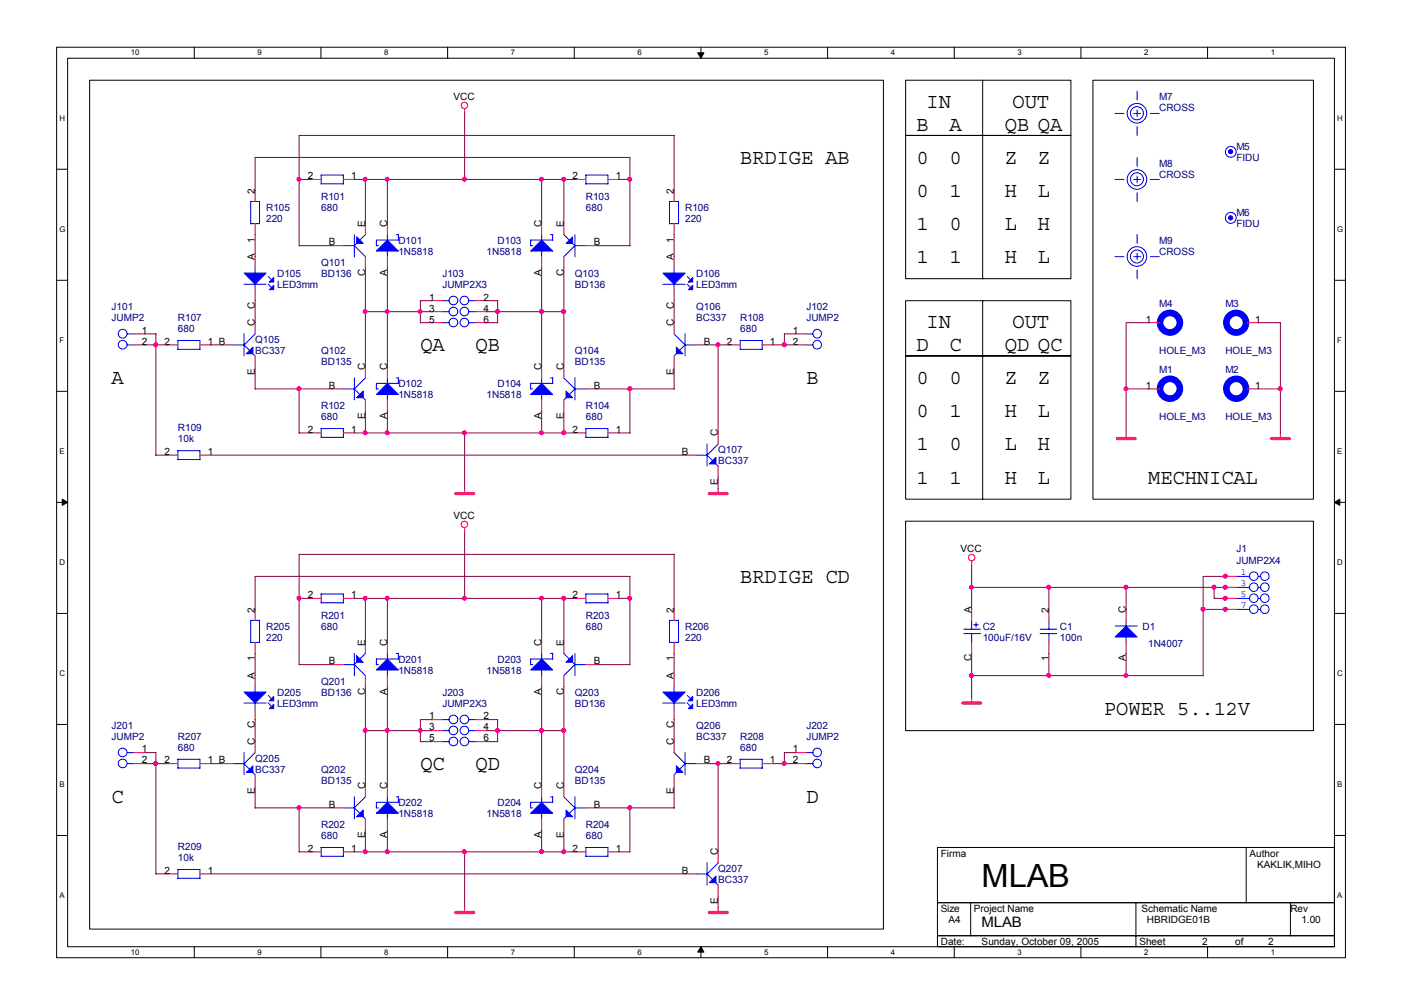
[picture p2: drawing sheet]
<svg xmlns="http://www.w3.org/2000/svg" width="297mm" height="210mm" viewBox="0 0 297 210" stroke-linecap="round" stroke-linejoin="round" font-family="sans-serif">
<defs><g id="words">
<text font-size="6.8" x="207.7" y="187.8">MLAB</text>
<g font-size="4.4">
<text x="196" y="22.8">IN</text>
<text x="214.2" y="22.8">OUT</text>
<text x="193.9" y="27.7">B</text>
<text x="200.9" y="27.7">A</text>
<text x="212.6" y="27.7">QB QA</text>
<text x="156.6" y="34.7">BRDIGE AB</text>
<text x="193.9" y="34.7">0</text>
<text x="200.9" y="34.7">0</text>
<text x="212.6" y="34.7">Z</text>
<text x="219.6" y="34.7">Z</text>
<text x="193.9" y="41.7">0</text>
<text x="200.9" y="41.7">1</text>
<text x="212.6" y="41.7">H</text>
<text x="219.6" y="41.7">L</text>
<text x="193.9" y="48.6">1</text>
<text x="200.9" y="48.6">0</text>
<text x="212.6" y="48.6">L</text>
<text x="219.6" y="48.6">H</text>
<text x="193.9" y="55.7">1</text>
<text x="200.9" y="55.7">1</text>
<text x="212.6" y="55.7">H</text>
<text x="219.6" y="55.7">L</text>
<text x="196" y="69.4">IN</text>
<text x="214.2" y="69.4">OUT</text>
<text x="88.9" y="74.3">QA</text>
<text x="100.6" y="74.3">QB</text>
<text x="193.9" y="74.3">D</text>
<text x="200.9" y="74.3">C</text>
<text x="212.6" y="74.3">QD QC</text>
<text x="23.6" y="81.3">A</text>
<text x="170.6" y="81.3">B</text>
<text x="193.9" y="81.3">0</text>
<text x="200.9" y="81.3">0</text>
<text x="212.6" y="81.3">Z</text>
<text x="219.6" y="81.3">Z</text>
<text x="193.9" y="88.3">0</text>
<text x="200.9" y="88.3">1</text>
<text x="212.6" y="88.3">H</text>
<text x="219.6" y="88.3">L</text>
<text x="193.9" y="95.3">1</text>
<text x="200.9" y="95.3">0</text>
<text x="212.6" y="95.3">L</text>
<text x="219.6" y="95.3">H</text>
<text x="193.9" y="102.3">1</text>
<text x="200.9" y="102.3">1</text>
<text x="212.6" y="102.3">H</text>
<text x="219.6" y="102.3">L</text>
<text x="242.9" y="102.3">MECHNICAL</text>
<text x="156.6" y="123.3">BRDIGE CD</text>
<text x="233.6" y="151.3">POWER 5..12V</text>
<text x="88.9" y="162.9">QC</text>
<text x="100.6" y="162.9">QD</text>
<text x="23.6" y="170">C</text>
<text x="170.6" y="170">D</text>
</g>
<text font-size="3" x="207.7" y="196.1">MLAB</text>
<g font-size="2.1">
<text x="96" y="21.3">VCC</text>
<text x="53.9" y="41" transform="rotate(-90 53.9 41)">2</text>
<text x="65.1" y="37.9">2</text>
<text x="74.3" y="37.9">1</text>
<text x="121.1" y="37.9">2</text>
<text x="130.3" y="37.9">1</text>
<text x="142.6" y="41" transform="rotate(-90 142.6 41)">2</text>
<text x="53.9" y="51.4" transform="rotate(-90 53.9 51.4)">1</text>
<text x="69.6" y="51.9">B</text>
<text x="77.3" y="48" transform="rotate(-90 77.3 48)">E</text>
<text x="81.9" y="48" transform="rotate(-90 81.9 48)">C</text>
<text x="114.6" y="48" transform="rotate(-90 114.6 48)">C</text>
<text x="119.3" y="48" transform="rotate(-90 119.3 48)">E</text>
<text x="125.6" y="51.9">B</text>
<text x="142.6" y="51.4" transform="rotate(-90 142.6 51.4)">1</text>
<text x="53.9" y="55" transform="rotate(-90 53.9 55)">A</text>
<text x="77.3" y="58.3" transform="rotate(-90 77.3 58.3)">C</text>
<text x="81.9" y="58.3" transform="rotate(-90 81.9 58.3)">A</text>
<text x="114.6" y="58.3" transform="rotate(-90 114.6 58.3)">A</text>
<text x="119.3" y="58.3" transform="rotate(-90 119.3 58.3)">C</text>
<text x="142.6" y="55" transform="rotate(-90 142.6 55)">A</text>
<text x="53.9" y="65.3" transform="rotate(-90 53.9 65.3)">C</text>
<text x="90.8" y="63.6">1</text>
<text x="90.8" y="65.9">3</text>
<text x="102.3" y="63.6">2</text>
<text x="102.3" y="65.9">4</text>
<text x="142.6" y="65.3" transform="rotate(-90 142.6 65.3)">C</text>
<text x="30" y="70.6">1</text>
<text x="53.9" y="69" transform="rotate(-90 53.9 69)">C</text>
<text x="90.8" y="68.2">5</text>
<text x="102.3" y="68.2">6</text>
<text x="142.6" y="69" transform="rotate(-90 142.6 69)">C</text>
<text x="167.8" y="70.6">1</text>
<text x="242.4" y="68.2">1</text>
<text x="265.6" y="68.2">1</text>
<text x="30" y="72.9">2</text>
<text x="34.8" y="72.9">2</text>
<text x="43.9" y="72.9">1 B</text>
<text x="148.9" y="72.9">B</text>
<text x="153.8" y="72.9">2</text>
<text x="162.9" y="72.9">1</text>
<text x="167.8" y="72.9">2</text>
<text x="53.9" y="79.3" transform="rotate(-90 53.9 79.3)">E</text>
<text x="69.6" y="82.3">B</text>
<text x="77.3" y="78.3" transform="rotate(-90 77.3 78.3)">C</text>
<text x="81.9" y="78.3" transform="rotate(-90 81.9 78.3)">C</text>
<text x="114.6" y="78.3" transform="rotate(-90 114.6 78.3)">C</text>
<text x="119.3" y="78.3" transform="rotate(-90 119.3 78.3)">C</text>
<text x="125.6" y="82.3">B</text>
<text x="142.6" y="79.3" transform="rotate(-90 142.6 79.3)">E</text>
<text x="242.4" y="82.3">1</text>
<text x="265.6" y="82.3">1</text>
<text x="77.3" y="88.6" transform="rotate(-90 77.3 88.6)">E</text>
<text x="81.9" y="88.6" transform="rotate(-90 81.9 88.6)">A</text>
<text x="114.6" y="88.6" transform="rotate(-90 114.6 88.6)">A</text>
<text x="119.3" y="88.6" transform="rotate(-90 119.3 88.6)">E</text>
<text x="65.1" y="91.6">2</text>
<text x="74.3" y="91.6">1</text>
<text x="121.1" y="91.6">2</text>
<text x="130.3" y="91.6">1</text>
<text x="151.9" y="92.3" transform="rotate(-90 151.9 92.3)">C</text>
<text x="34.8" y="96.3">2</text>
<text x="43.9" y="96.3">1</text>
<text x="144.2" y="96.3">B</text>
<text x="151.9" y="102.7" transform="rotate(-90 151.9 102.7)">E</text>
<text x="96" y="109.9">VCC</text>
<text x="203.2" y="116.9">VCC</text>
<text x="53.9" y="129.6" transform="rotate(-90 53.9 129.6)">2</text>
<text x="65.1" y="126.6">2</text>
<text x="74.3" y="126.6">1</text>
<text x="121.1" y="126.6">2</text>
<text x="130.3" y="126.6">1</text>
<text x="142.6" y="129.6" transform="rotate(-90 142.6 129.6)">2</text>
<text x="205.5" y="129.6" transform="rotate(-90 205.5 129.6)">A</text>
<text x="221.9" y="129.6" transform="rotate(-90 221.9 129.6)">2</text>
<text x="238.2" y="129.6" transform="rotate(-90 238.2 129.6)">C</text>
<text x="77.3" y="136.6" transform="rotate(-90 77.3 136.6)">E</text>
<text x="81.9" y="136.6" transform="rotate(-90 81.9 136.6)">C</text>
<text x="114.6" y="136.6" transform="rotate(-90 114.6 136.6)">C</text>
<text x="119.3" y="136.6" transform="rotate(-90 119.3 136.6)">E</text>
<text x="53.9" y="143.6" transform="rotate(-90 53.9 143.6)">A</text>
<text x="53.9" y="140" transform="rotate(-90 53.9 140)">1</text>
<text x="69.6" y="140.6">B</text>
<text x="125.6" y="140.6">B</text>
<text x="142.6" y="143.6" transform="rotate(-90 142.6 143.6)">A</text>
<text x="142.6" y="140" transform="rotate(-90 142.6 140)">1</text>
<text x="205.5" y="140" transform="rotate(-90 205.5 140)">C</text>
<text x="221.9" y="140" transform="rotate(-90 221.9 140)">1</text>
<text x="238.2" y="140" transform="rotate(-90 238.2 140)">A</text>
<text x="77.3" y="147" transform="rotate(-90 77.3 147)">C</text>
<text x="81.9" y="147" transform="rotate(-90 81.9 147)">A</text>
<text x="114.6" y="147" transform="rotate(-90 114.6 147)">A</text>
<text x="119.3" y="147" transform="rotate(-90 119.3 147)">C</text>
<text x="53.9" y="154" transform="rotate(-90 53.9 154)">C</text>
<text x="90.8" y="152.2">1</text>
<text x="90.8" y="154.6">3</text>
<text x="102.3" y="152.2">2</text>
<text x="102.3" y="154.6">4</text>
<text x="142.6" y="154" transform="rotate(-90 142.6 154)">C</text>
<text x="30" y="159.2">1</text>
<text x="30" y="161.5">2</text>
<text x="34.8" y="161.5">2</text>
<text x="43.9" y="161.5">1 B</text>
<text x="53.9" y="157.6" transform="rotate(-90 53.9 157.6)">C</text>
<text x="90.8" y="156.9">5</text>
<text x="102.3" y="156.9">6</text>
<text x="142.6" y="157.6" transform="rotate(-90 142.6 157.6)">C</text>
<text x="148.9" y="161.5">B</text>
<text x="153.8" y="161.5">2</text>
<text x="162.9" y="161.5">1</text>
<text x="167.8" y="159.2">1</text>
<text x="167.8" y="161.5">2</text>
<text x="53.9" y="168" transform="rotate(-90 53.9 168)">E</text>
<text x="77.3" y="167" transform="rotate(-90 77.3 167)">C</text>
<text x="81.9" y="167" transform="rotate(-90 81.9 167)">C</text>
<text x="114.6" y="167" transform="rotate(-90 114.6 167)">C</text>
<text x="119.3" y="167" transform="rotate(-90 119.3 167)">C</text>
<text x="142.6" y="168" transform="rotate(-90 142.6 168)">E</text>
<text x="69.6" y="170.9">B</text>
<text x="125.6" y="170.9">B</text>
<text x="77.3" y="177.3" transform="rotate(-90 77.3 177.3)">E</text>
<text x="81.9" y="177.3" transform="rotate(-90 81.9 177.3)">A</text>
<text x="114.6" y="177.3" transform="rotate(-90 114.6 177.3)">A</text>
<text x="119.3" y="177.3" transform="rotate(-90 119.3 177.3)">E</text>
<text x="34.8" y="184.9">2</text>
<text x="43.9" y="184.9">1</text>
<text x="65.1" y="180.2">2</text>
<text x="74.3" y="180.2">1</text>
<text x="121.1" y="180.2">2</text>
<text x="130.3" y="180.2">1</text>
<text x="144.2" y="184.9">B</text>
<text x="151.9" y="180.9" transform="rotate(-90 151.9 180.9)">C</text>
<text x="199.1" y="181.3">Firma</text>
<text x="264.4" y="181.3">Author</text>
<text x="266" y="183.6">KAKLIK,MIHO</text>
<text x="151.9" y="191.3" transform="rotate(-90 151.9 191.3)">E</text>
<text x="199.1" y="193">Size</text>
<text x="200.7" y="195.3">A4</text>
<text x="206" y="193">Project Name</text>
<text x="241.5" y="193">Schematic Name</text>
<text x="242.7" y="195.3">HBRIDGE01B</text>
<text x="273" y="193">Rev</text>
<text x="275.3" y="195.3">1.00</text>
<text x="199.1" y="199.9">Date:</text>
<text x="207.7" y="199.9">Sunday, October 09, 2005</text>
<text x="241" y="199.9">Sheet</text>
<text x="254.3" y="199.9">2</text>
<text x="261.3" y="199.9">of</text>
<text x="268.3" y="199.9">2</text>
</g>
<g font-size="2.1" fill="#000080">
<text x="245.2" y="21.3">M7</text>
<text x="245.2" y="23.6">CROSS</text>
<text x="245.2" y="35.3">M8</text>
<text x="261.6" y="31.7">M5</text>
<text x="261.6" y="34.1">FIDU</text>
<text x="245.2" y="37.6">CROSS</text>
<text x="56.3" y="44.6">R105</text>
<text x="56.3" y="46.9">220</text>
<text x="67.9" y="42.2">R101</text>
<text x="67.9" y="44.6">680</text>
<text x="124" y="42.2">R103</text>
<text x="124" y="44.6">680</text>
<text x="144.9" y="44.6">R106</text>
<text x="144.9" y="46.9">220</text>
<text x="261.6" y="45.8">M6</text>
<text x="84.3" y="51.6">D101</text>
<text x="84.3" y="53.9">1N5818</text>
<text x="103" y="53.9">1N5818</text>
<text x="105.3" y="51.6">D103</text>
<text x="245.2" y="51.6">M9</text>
<text x="245.2" y="53.9">CROSS</text>
<text x="261.6" y="48.1">FIDU</text>
<text x="58.6" y="58.6">D105</text>
<text x="67.9" y="56.3">Q101</text>
<text x="67.9" y="58.6">BD136</text>
<text x="93.6" y="58.6">J103</text>
<text x="121.6" y="58.6">Q103</text>
<text x="147.3" y="58.6">D106</text>
<text x="23.6" y="65.6">J101</text>
<text x="58.6" y="60.9">LED3mm</text>
<text x="93.6" y="60.9">JUMP2X3</text>
<text x="121.6" y="60.9">BD136</text>
<text x="147.3" y="65.6">Q106</text>
<text x="147.3" y="60.9">LED3mm</text>
<text x="170.6" y="65.6">J102</text>
<text x="245.2" y="64.9">M4</text>
<text x="259.2" y="64.9">M3</text>
<text x="23.6" y="67.9">JUMP2</text>
<text x="37.6" y="67.9">R107</text>
<text x="37.6" y="70.2">680</text>
<text x="147.3" y="67.9">BC337</text>
<text x="156.6" y="67.9">R108</text>
<text x="156.6" y="70.2">680</text>
<text x="170.6" y="67.9">JUMP2</text>
<text x="54" y="72.6">Q105</text>
<text x="54" y="74.9">BC337</text>
<text x="67.9" y="74.9">Q102</text>
<text x="67.9" y="77.3">BD135</text>
<text x="121.6" y="74.9">Q104</text>
<text x="121.6" y="77.3">BD135</text>
<text x="245.2" y="74.9">HOLE_M3</text>
<text x="259.2" y="74.9">HOLE_M3</text>
<text x="84.3" y="81.9">D102</text>
<text x="105.3" y="81.9">D104</text>
<text x="245.2" y="78.9">M1</text>
<text x="259.2" y="78.9">M2</text>
<text x="67.9" y="86.6">R102</text>
<text x="67.9" y="88.9">680</text>
<text x="84.3" y="84.2">1N5818</text>
<text x="103" y="84.2">1N5818</text>
<text x="124" y="86.6">R104</text>
<text x="124" y="88.9">680</text>
<text x="245.2" y="88.9">HOLE_M3</text>
<text x="259.2" y="88.9">HOLE_M3</text>
<text x="37.6" y="91.2">R109</text>
<text x="37.6" y="93.6">10k</text>
<text x="151.9" y="95.9">Q107</text>
<text x="151.9" y="98.3">BC337</text>
<text x="261.6" y="116.9">J1</text>
<text x="261.6" y="119.3">JUMP2X4</text>
<text x="67.9" y="130.9">R201</text>
<text x="124" y="130.9">R203</text>
<text x="56.3" y="133.2">R205</text>
<text x="56.3" y="135.6">220</text>
<text x="67.9" y="133.2">680</text>
<text x="124" y="133.2">680</text>
<text x="144.9" y="133.2">R206</text>
<text x="144.9" y="135.6">220</text>
<text x="207.9" y="133.2">C2</text>
<text x="207.9" y="135.6">100uF/16V</text>
<text x="224.2" y="133.2">C1</text>
<text x="224.2" y="135.6">100n</text>
<text x="241.7" y="133.2">D1</text>
<text x="242.9" y="136.9">1N4007</text>
<text x="84.3" y="140.2">D201</text>
<text x="84.3" y="142.6">1N5818</text>
<text x="103" y="142.6">1N5818</text>
<text x="105.3" y="140.2">D203</text>
<text x="58.6" y="147.2">D205</text>
<text x="58.6" y="149.6">LED3mm</text>
<text x="67.9" y="144.9">Q201</text>
<text x="67.9" y="147.2">BD136</text>
<text x="93.6" y="147.2">J203</text>
<text x="93.6" y="149.6">JUMP2X3</text>
<text x="121.6" y="147.2">Q203</text>
<text x="121.6" y="149.6">BD136</text>
<text x="147.3" y="147.2">D206</text>
<text x="147.3" y="149.6">LED3mm</text>
<text x="23.6" y="154.2">J201</text>
<text x="147.3" y="154.2">Q206</text>
<text x="170.6" y="154.2">J202</text>
<text x="23.6" y="156.5">JUMP2</text>
<text x="37.6" y="156.5">R207</text>
<text x="37.6" y="158.9">680</text>
<text x="54" y="161.2">Q205</text>
<text x="147.3" y="156.5">BC337</text>
<text x="156.6" y="156.5">R208</text>
<text x="156.6" y="158.9">680</text>
<text x="170.6" y="156.5">JUMP2</text>
<text x="54" y="163.5">BC337</text>
<text x="67.9" y="163.5">Q202</text>
<text x="67.9" y="165.9">BD135</text>
<text x="121.6" y="163.5">Q204</text>
<text x="121.6" y="165.9">BD135</text>
<text x="84.3" y="170.6">D202</text>
<text x="84.3" y="172.9">1N5818</text>
<text x="103" y="172.9">1N5818</text>
<text x="105.3" y="170.6">D204</text>
<text x="37.6" y="179.9">R209</text>
<text x="67.9" y="175.2">R202</text>
<text x="67.9" y="177.5">680</text>
<text x="124" y="175.2">R204</text>
<text x="124" y="177.5">680</text>
<text x="37.6" y="182.2">10k</text>
<text x="151.9" y="184.5">Q207</text>
<text x="151.9" y="186.9">BC337</text>
</g>
<g font-size="2.1" fill="#00f">
<text x="262.5" y="121.6">1</text>
<text x="262.5" y="124">3</text>
<text x="262.5" y="126.3">5</text>
<text x="262.5" y="128.6">7</text>
</g>
<g font-size="1.7">
<text x="27.7" y="11.7">10</text>
<text x="54.5" y="11.7">9</text>
<text x="81.3" y="11.7">8</text>
<text x="108.1" y="11.7">7</text>
<text x="134.9" y="11.7">6</text>
<text x="161.7" y="11.7">5</text>
<text x="188.5" y="11.7">4</text>
<text x="215.3" y="11.7">3</text>
<text x="242.1" y="11.7">2</text>
<text x="268.9" y="11.7">1</text>
<text x="12.6" y="25.5">H</text>
<text x="282.9" y="25.5">H</text>
<text x="12.6" y="49">G</text>
<text x="282.9" y="49">G</text>
<text x="12.6" y="72.5">F</text>
<text x="282.9" y="72.5">F</text>
<text x="12.6" y="96">E</text>
<text x="282.9" y="96">E</text>
<text x="12.6" y="119.5">D</text>
<text x="282.9" y="119.5">D</text>
<text x="12.6" y="143">C</text>
<text x="282.9" y="143">C</text>
<text x="12.6" y="166.5">B</text>
<text x="282.9" y="166.5">B</text>
<text x="12.6" y="190">A</text>
<text x="282.9" y="190">A</text>
<text x="27.7" y="202.1">10</text>
<text x="54.5" y="202.1">9</text>
<text x="81.3" y="202.1">8</text>
<text x="108.1" y="202.1">7</text>
<text x="134.9" y="202.1">6</text>
<text x="161.7" y="202.1">5</text>
<text x="188.5" y="202.1">4</text>
<text x="215.3" y="202.1">3</text>
<text x="242.1" y="202.1">2</text>
<text x="268.9" y="202.1">1</text>
</g>
</g></defs>
<path d="M12 10h272.6v192.6h-272.6zM14.3 12.3h268v188h-268z" fill="none" stroke="#000" stroke-width=".21"/>
<g fill="#fff">
<path d="M27.7 10.2h1.8v1.9h-1.8z"/>
<path d="M27.7 200.6h1.8v1.8h-1.8z"/>
</g>
<path d="M41.1 10v2.3M41.1 200.3v2.3" fill="none" stroke="#000" stroke-width=".21"/>
<g fill="#fff">
<path d="M54.5 10.2h.9v1.9h-.9z"/>
<path d="M54.5 200.6h.9v1.8h-.9z"/>
</g>
<path d="M67.9 10v2.3M67.9 200.3v2.3" fill="none" stroke="#000" stroke-width=".21"/>
<g fill="#fff">
<path d="M81.3 10.2h.9v1.9h-.9z"/>
<path d="M81.3 200.6h.9v1.8h-.9z"/>
</g>
<path d="M94.7 10v2.3M94.7 200.3v2.3" fill="none" stroke="#000" stroke-width=".21"/>
<g fill="#fff">
<path d="M108.1 10.2h.9v1.9h-.9z"/>
<path d="M108.1 200.6h.9v1.8h-.9z"/>
</g>
<path d="M121.5 10v2.3M121.5 200.3v2.3" fill="none" stroke="#000" stroke-width=".21"/>
<g fill="#fff">
<path d="M134.9 10.2h.9v1.9h-.9z"/>
<path d="M134.9 200.6h.9v1.8h-.9z"/>
</g>
<path d="M148.3 10v2.3M148.3 200.3v2.3" fill="none" stroke="#000" stroke-width=".21"/>
<g fill="#000" stroke="#000" stroke-width=".21">
<path d="M147.6 11.2h1.3l-.6 1.1z" fill-rule="evenodd"/>
<path d="M148.3 200.3l.6 1.2h-1.3z" fill-rule="evenodd"/>
</g>
<g fill="#fff">
<path d="M161.7 10.2h.9v1.9h-.9z"/>
<path d="M161.7 200.6h.9v1.8h-.9z"/>
</g>
<path d="M175.1 10v2.3M175.1 200.3v2.3" fill="none" stroke="#000" stroke-width=".21"/>
<g fill="#fff">
<path d="M188.5 10.2h.9v1.9h-.9z"/>
<path d="M188.5 200.6h.9v1.8h-.9z"/>
</g>
<path d="M201.9 10v2.3M201.9 200.3v2.3" fill="none" stroke="#000" stroke-width=".21"/>
<g fill="#fff">
<path d="M215.3 10.2h.9v1.9h-.9z"/>
<path d="M215.3 200.6h.9v1.8h-.9z"/>
</g>
<path d="M228.7 10v2.3M228.7 200.3v2.3" fill="none" stroke="#000" stroke-width=".21"/>
<g fill="#fff">
<path d="M242.1 10.2h.9v1.9h-.9z"/>
<path d="M242.1 200.6h.9v1.8h-.9z"/>
</g>
<path d="M255.5 10v2.3M255.5 200.3v2.3" fill="none" stroke="#000" stroke-width=".21"/>
<g fill="#fff">
<path d="M268.9 10.2h.9v1.9h-.9z"/>
<path d="M268.9 200.6h.9v1.8h-.9z"/>
<path d="M12.6 24h1.2v1.9h-1.2z"/>
<path d="M282.9 24h1.2v1.9h-1.2z"/>
<path d="M12.6 47.5h1.2v1.9h-1.2z"/>
<path d="M282.9 47.5h1.3v1.9h-1.3z"/>
</g>
<path d="M12 35.8h2.3M282.3 35.8h2.3" fill="none" stroke="#000" stroke-width=".21"/>
<g fill="#fff">
<path d="M12.6 71h1v1.9h-1z"/>
<path d="M282.9 71h1v1.9h-1z"/>
</g>
<path d="M12 59.3h2.3M282.3 59.3h2.3" fill="none" stroke="#000" stroke-width=".21"/>
<g fill="#fff">
<path d="M12.6 94.5h1.1v1.9h-1.1z"/>
<path d="M282.9 94.5h1.1v1.9h-1.1z"/>
</g>
<path d="M12 82.8h2.3M282.3 82.8h2.3" fill="none" stroke="#000" stroke-width=".21"/>
<g fill="#fff">
<path d="M12.6 118h1.2v1.9h-1.2z"/>
<path d="M282.9 118h1.2v1.9h-1.2z"/>
</g>
<path d="M12 106.3h2.3M282.3 106.3h2.3" fill="none" stroke="#000" stroke-width=".21"/>
<g fill="#000" stroke="#000" stroke-width=".21">
<path d="M13.2 105.6l1.1 .7-1.1 .6z" fill-rule="evenodd"/>
<path d="M282.3 106.3l1.2-.7v1.3z" fill-rule="evenodd"/>
</g>
<g fill="#fff">
<path d="M12.6 141.5h1.2v1.9h-1.2z"/>
<path d="M282.9 141.5h1.2v1.9h-1.2z"/>
</g>
<path d="M12 129.8h2.3M282.3 129.8h2.3" fill="none" stroke="#000" stroke-width=".21"/>
<g fill="#fff">
<path d="M12.6 165h1.1v1.9h-1.1z"/>
<path d="M282.9 165h1.1v1.9h-1.1z"/>
</g>
<path d="M12 153.3h2.3M282.3 153.3h2.3" fill="none" stroke="#000" stroke-width=".21"/>
<g fill="#fff">
<path d="M12.6 188.5h1.1v1.9h-1.1z"/>
<path d="M282.9 188.5h1.1v1.9h-1.1z"/>
</g>
<g fill="none" stroke="#000" stroke-width=".21">
<path d="M19 17h167.9v179.6h-167.9zM191.6 17h35v11.7h-35zM207.9 17v42M231.2 17h46.7v88.6h-46.7zM191.6 28.7h35v30.3h-35zM191.6 75.3h35v30.3h-35zM191.6 63.6h35v11.7h-35zM207.9 63.6v42.1M191.6 110.3h86.3v44.3h-86.3zM12 176.8h2.3M198.3 179.3h84v11.7h-84zM263.7 179.3v11.8"/>
<path d="M282.3 176.8h2.3M198.3 191h84v7h-84zM198.3 198h84v2.3h-84zM205.4 191v7M240.3 191v9.4M273 191v7"/>
</g>
<g fill="none" stroke="#f00" stroke-width=".21">
<path d="M65.6 38h2.3M72.6 38h2.4M98.3 23v1M121.6 38h2.4M128.6 38h2.3M54 40.3v2.3M54 47.3v2.4M54 54.3v2.3M70.3 52h2.3M77.3 47.3v2.4M77.3 54.3v2.3M82 47.3v2.4"/>
<path d="M82 54.3v2.3M114.6 47.3v2.4M114.6 54.3v2.3M119.3 47.3v2.4M119.3 54.3v2.3M124 52h2.3M142.6 40.3v2.3M142.6 47.3v2.4M142.6 54.3v2.3M28.3 73h2.3M28.3 70.7h2.3M35.3 73h2.3"/>
<path d="M42.3 73h2.3M46.9 73h2.4M54 61.3v2.3M54 68.3v2.4M54 75.3v2.3M77.3 77.6v2.4M82 77.6v2.4M91.3 63.6h2.3M91.3 66h2.3M91.3 68.3h2.3M100.6 63.6h2.4M100.6 66h2.4"/>
<path d="M100.6 68.3h2.4M114.6 77.6v2.4M119.3 77.6v2.4M142.6 61.3v2.3M142.6 68.3v2.4M142.6 75.3v2.3M147.3 73h2.3M154.3 73h2.3M161.2 73h2.4M168.3 73h2.3M168.3 70.7h2.3M242.9 68.3h2.3"/>
<path d="M263.9 68.3h2.3M35.3 96.3h2.3M42.3 96.3h2.3M65.6 91.6h2.3M70.3 82.3h2.3M72.6 91.6h2.4M77.3 84.6v2.4M82 84.6v2.4M114.6 84.6v2.4M119.3 84.6v2.4M121.6 91.6h2.4M124 82.3h2.3"/>
<path d="M128.6 91.6h2.3M144.9 96.3h2.4M151.9 91.6v2.4M151.9 98.6v2.4M238.3 91.6v1.2M242.9 82.3h2.3M263.9 82.3h2.3M270.9 91.6v1.2M98.3 103.3v1.2M98.3 111.6v1M151.9 103.3v1.2M205.6 118.7v.9"/>
<path d="M54 128.9v2.4M54 135.9v2.4M65.6 126.6h2.3M72.6 126.6h2.4M77.3 135.9v2.4M82 135.9v2.4M114.6 135.9v2.4M119.3 135.9v2.4M121.6 126.6h2.4M128.6 126.6h2.3M142.6 128.9v2.4M142.6 135.9v2.4"/>
<path d="M205.6 128.9v2.4M205.6 135.9v2.4M221.9 128.9v2.4M221.9 135.9v2.4M238.3 128.9v2.4M238.3 135.9v2.4M259.2 126.6h2.4M259.2 122h2.4M259.2 124.3h2.4M259.2 128.9h2.4M28.3 159.3h2.3M54 143v2.3"/>
<path d="M54 149.9v2.4M54 156.9v2.4M70.3 140.6h2.3M77.3 143v2.3M82 143v2.3M91.3 152.3h2.3M91.3 154.6h2.3M91.3 156.9h2.3M100.6 152.3h2.4M100.6 154.6h2.4M100.6 156.9h2.4M114.6 143v2.3"/>
<path d="M119.3 143v2.3M124 140.6h2.3M142.6 143v2.3M142.6 149.9v2.4M142.6 156.9v2.4M168.3 159.3h2.3M205.6 147.6v1.2M28.3 161.6h2.3M35.3 161.6h2.3M42.3 161.6h2.3M46.9 161.6h2.4M54 164v2.3"/>
<path d="M70.3 170.9h2.3M77.3 166.3v2.3M77.3 173.3v2.3M82 166.3v2.3M82 173.3v2.3M114.6 166.3v2.3M114.6 173.3v2.3M119.3 166.3v2.3M119.3 173.3v2.3M124 170.9h2.3M142.6 164v2.3M147.3 161.6h2.3"/>
<path d="M154.3 161.6h2.3M161.2 161.6h2.4M168.3 161.6h2.3M35.3 184.9h2.3M42.3 184.9h2.3M65.6 180.3h2.3M72.6 180.3h2.4M98.3 191.9v1.2M121.6 180.3h2.4M128.6 180.3h2.3M144.9 184.9h2.4M151.9 180.3v2.3"/>
<path d="M151.9 187.3v2.3M151.9 191.9v1.2"/>
<circle cx="98.3" cy="22.3" r=".68"/>
<circle cx="98.3" cy="111" r=".68"/>
<circle cx="205.6" cy="118" r=".68"/>
</g>
<path d="M236.4 92.8h3.8M269 92.8h3.8M96.4 104.4h3.8M150.1 104.4h3.7M203.7 148.8h3.8M96.4 193.1h3.8M150.1 193.1h3.7" fill="none" stroke="#f00" stroke-width=".68"/>
<g fill="none" stroke="#00f" stroke-width=".21">
<path d="M240.6 19.3v1.9M67.9 37h4.7v1.9M67.9 37v1.9h4.8M123.9 37h4.7v1.9h-4.6v-1.9M235.9 24h1.9M235.9 38h1.9M239.9 24h1.4M239.9 38h1.4M240.6 23.2v1.5M240.6 26.8v1.9M240.6 33.3v1.9M240.6 37.3v1.4"/>
<path d="M243.4 24h1.9M243.4 38h1.9M53 42.6h1.9M53 42.6v4.8M54 56.6v1.2M54.9 42.6v4.7h-1.9M56.8 58.5l.7 .8M72.6 52h2.4M74.9 51.9l2.4 2.4M75 49.7v4.7M75.4 51.5l-.5 .5M77.3 49.6l-1.2 1.2"/>
<path d="M79.6 52h.5M82 49.6v1.2M82 53.1v1.2M83.8 49.7h.5M84.3 49.6v1.2h-4.7v1.2M112.2 52h.5M114.6 49.6v1.2M114.6 53.1v1.2M116.5 49.7h.5M116.9 49.6v1.2h-4.6v1.2M119.3 49.6l1.1 1.2M121.2 51.5l.5 .5"/>
<path d="M121.6 52h2.4M121.6 49.7v4.7M121.7 51.9l-2.4 2.4M141.6 42.6h2M141.6 42.6v4.8M142.6 56.6v1.2M143.6 42.6v4.7h-2M145.4 58.5l.7 .8M235.9 54.3h1.9M239.9 54.3h1.4M240.6 40.8v1.9M240.6 49.6v1.9"/>
<path d="M240.6 53.6v1.4M240.6 57.1v1.9M243.4 54.3h1.9M26.9 73h1.5M26.9 70.7h1.5M37.6 72.1h4.7v1.9M37.6 72.1v1.9M37.6 73.9h4.7M49.3 73h2.4M51.6 60.2h4.7M51.6 73l1.2 1.2M51.6 70.6v4.7"/>
<path d="M53.5 74.8l.5 .5M54 60.2v1.1M54 70.7l-2.4 2.3M56.7 60.1l.7 .7M75 79.9v4.7M77.3 80l-2.4 2.3M82 79.9v1.2M83.8 80h.5M84.3 79.9v1.2h-4.7v1.2M93.6 63.6h1.4M93.6 66h1.4M93.6 68.3h1.4"/>
<path d="M99.2 63.6h1.4M99.2 66h1.4M99.2 68.3h1.4M114.6 79.9v1.2M116.5 80h.5M116.9 79.9v1.2h-4.6v1.2M119.3 80l2.4 2.3M121.6 79.9v4.7M140.2 60.2h4.7M142.6 70.7l2.4 2.3M142.6 60.2v1.1M143.1 74.8l-.5 .5"/>
<path d="M144.9 73h2.4M144.9 70.6v4.7M144.9 73l-1.2 1.2M145.4 60.1l.7 .7M156.5 72.1h4.7v1.9M156.6 73.9h4.7M156.6 72.1v1.9M170.6 73h1.4M170.6 70.7h1.4M245.2 68.3h.3M263.6 68.3h.3M37.6 95.4h4.7v1.9"/>
<path d="M37.6 97.2h4.7M37.6 95.4v1.9M67.9 90.7h4.7v1.9M67.9 90.7v1.9l4.8-.1M72.6 82.3h2.4M75 82.3l1.2 1.2M76.8 84.1l.5 .5M79.6 82.3h.5M82 83.4v1.2M112.2 82.3h.5M114.6 83.4v1.2M119.8 84.1l-.5 .5"/>
<path d="M123.9 90.7h4.7v1.9l-4.6-.1v-1.8M124 82.3h-2.4l-1.2 1.2M147.3 96.3h2.3l1.2 1.2M149.6 93.9v4.7M151.4 98.1l.5 .5M151.9 94l-2.3 2.4M245.2 82.3h.3M263.6 82.3h.3M53 131.3h1.9M53 131.3v4.7M54.9 131.2v4.7h-1.9M67.9 125.7h4.7v1.9"/>
<path d="M67.9 125.7v1.9h4.8M75 138.3v4.7M77.3 138.2l-1.2 1.2M82 138.2v1.2M83.8 138.3h.5M84.3 138.2v1.2h-4.7v1.3M114.6 138.2v1.2M116.5 138.3h.5M116.9 138.2v1.2h-4.6v1.3M119.3 138.2l1.1 1.2M121.6 138.3v4.7M123.9 125.7h4.7l.1 1.9h-4.7v-1.9"/>
<path d="M141.6 131.3h2M141.6 131.3v4.7M143.6 131.2v4.7h-2M203.9 134.1h3.5M203.9 133.1h3.5M205.6 131.3v1.9M205.6 134.1v1.9M206 132.2h1M206.5 131.7v1M220 134.1h3.6M220 133.1h3.6M221.9 131.2v1.9"/>
<path d="M221.9 134v1.9M235.9 132.5h4.7M238.3 131.2v1.3M238.3 134.7v1.2M261.6 122h2.8M261.6 124.3h2.8M261.6 126.6h2.8M261.6 128.9h2.8M266.2 122h.5M266.2 124.3h.5M266.2 126.6h.5M266.2 128.9h.5"/>
<path d="M26.9 159.3h1.5M51.6 148.8h4.7M51.6 159.2v4.8M54 145.3v1.2M54 148.8v1.2M54 159.3l-2.4 2.3M56.7 148.7l.7 .8M56.8 147.2l.7 .7M72.6 140.6h2.4M74.9 140.6l2.4 2.4M75.4 140.1l-.5 .6M79.6 140.6h.5"/>
<path d="M82 141.7v1.3M93.6 152.3h1.4M93.6 154.6h1.4M93.6 156.9h1.4M99.2 152.3h1.4M99.2 154.6h1.4M99.2 156.9h1.4M112.2 140.6h.5M114.6 141.7v1.3M121.2 140.1l.5 .6M121.6 140.6h2.4M121.7 140.6l-2.4 2.4"/>
<path d="M140.2 148.8h4.7M142.6 145.3v1.2M142.6 148.8v1.2M142.6 159.3l2.4 2.3M144.9 159.2v4.8M145.4 148.7l.7 .8M145.4 147.2l.7 .7M170.6 159.3h1.4M26.9 161.6h1.5M37.6 160.7h4.7v1.9l-4.7-.1v-1.8M49.3 161.6h2.4M51.6 161.6l1.2 1.2"/>
<path d="M53.5 163.4l.5 .6M67.9 179.3h4.7v1.9M67.9 179.3v1.9h4.8M72.6 170.9h2.4M75 170.9l1.2 1.2M75 168.6v4.7M76.8 172.8l.5 .5M77.3 168.6l-2.4 2.4M79.6 170.9h.5M82 168.6v1.2M82 172v1.3M83.8 168.6h.5"/>
<path d="M84.3 168.6v1.2h-4.7v1.2M112.2 170.9h.5M114.6 168.6v1.2M114.6 172v1.3M116.5 168.6h.5M116.9 168.6l.1 1.2h-4.7v1.2M119.3 168.6l2.4 2.4M119.8 172.8l-.5 .5M121.6 168.6v4.7M123.9 179.3h4.7v1.9h-4.6v-1.9M124 170.9h-2.4l-1.2 1.2M143.1 163.4l-.5 .6"/>
<path d="M144.9 161.6h2.4M144.9 161.6l-1.2 1.2M156.5 160.7h4.7v1.9l-4.6-.1v-1.8M170.6 161.6h1.4M37.6 184h4.7v1.9l-4.7-.1v-1.8M147.3 184.9h2.3l1.2 1.2M149.6 182.5v4.8M151.4 186.7l.5 .6M151.9 182.6l-2.3 2.4"/>
<circle cx="240.5" cy="24" r="1.39"/>
<circle cx="240.5" cy="24" r="2.07"/>
<circle cx="240.5" cy="38" r="2.07"/>
<circle cx="240.5" cy="37.9" r="1.38"/>
<circle cx="260.4" cy="32.1" r="1.14"/>
<circle cx="240.5" cy="54.3" r="2.07"/>
<circle cx="240.5" cy="54.3" r="1.38"/>
<circle cx="260.4" cy="46.1" r="1.15"/>
<circle cx="26" cy="70.6" r=".93"/>
<circle cx="26" cy="72.9" r=".92"/>
<circle cx="95.9" cy="65.9" r=".92"/>
<circle cx="95.9" cy="63.6" r=".92"/>
<circle cx="95.9" cy="68.2" r=".92"/>
<circle cx="98.3" cy="65.9" r=".91"/>
<circle cx="98.3" cy="63.6" r=".91"/>
<circle cx="98.3" cy="68.2" r=".91"/>
<circle cx="172.9" cy="70.6" r=".92"/>
<circle cx="172.9" cy="72.9" r=".91"/>
<circle cx="265.3" cy="124.2" r=".91"/>
<circle cx="265.3" cy="121.9" r=".91"/>
<circle cx="265.3" cy="126.6" r=".91"/>
<circle cx="265.3" cy="128.9" r=".91"/>
<circle cx="267.6" cy="124.2" r=".91"/>
<circle cx="267.6" cy="121.9" r=".91"/>
<circle cx="267.6" cy="128.9" r=".91"/>
<circle cx="267.6" cy="126.6" r=".91"/>
<circle cx="26" cy="159.2" r=".92"/>
<circle cx="95.9" cy="152.2" r=".92"/>
<circle cx="95.9" cy="154.6" r=".92"/>
<circle cx="95.9" cy="156.9" r=".92"/>
<circle cx="98.3" cy="154.6" r=".91"/>
<circle cx="98.3" cy="152.2" r=".91"/>
<circle cx="98.3" cy="156.9" r=".91"/>
<circle cx="172.9" cy="159.2" r=".91"/>
<circle cx="26" cy="161.6" r=".92"/>
<circle cx="172.9" cy="161.5" r=".91"/>
</g>
<g fill="#00f" stroke="#00f" stroke-width=".21">
<path d="M143.1 73.4l1.4 1.4h-1.4z" fill-rule="evenodd"/>
<path d="M112.3 172.1l2.3-2.3 2.3 2.3z" fill-rule="evenodd"/>
<path d="M235.9 134.8l2.4-2.3 2.3 2.3z" fill-rule="evenodd"/>
<path d="M140.3 57.8h4.6l-2.3 2.4z" fill-rule="evenodd"/>
<path d="M146.6 58.7v1h-1z" fill-rule="evenodd"/>
<path d="M145.6 61.3l1-.9v.9z" fill-rule="evenodd"/>
<path d="M119.8 171.4l1.4 1.4h-1.4z" fill-rule="evenodd"/>
<path d="M143.1 162.1l1.4 1.3h-1.4z" fill-rule="evenodd"/>
<path d="M119.8 51.5l1.4-1.4v1.4z" fill-rule="evenodd"/>
<path d="M121.2 138.7v1.4h-1.4z" fill-rule="evenodd"/>
<path d="M150.1 98.2l1.4-1.4v1.4z" fill-rule="evenodd"/>
<path d="M51.6 57.8h4.7l-2.3 2.4z" fill-rule="evenodd"/>
<path d="M57.9 58.7v1h-.9z" fill-rule="evenodd"/>
<path d="M57.9 60.4v.9h-.9z" fill-rule="evenodd"/>
<path d="M75.4 172.8l1.4-1.4v1.4z" fill-rule="evenodd"/>
<path d="M151.5 185.4v1.4h-1.4z" fill-rule="evenodd"/>
<path d="M79.6 53.1l2.4-2.3 2.3 2.3z" fill-rule="evenodd"/>
<path d="M140.3 146.4h4.6l-2.3 2.4z" fill-rule="evenodd"/>
<path d="M145.6 148.3l1-.9v.9z" fill-rule="evenodd"/>
<path d="M146.6 149v.9h-1z" fill-rule="evenodd"/>
<path d="M82 81.1l2.3 2.4h-4.7z" fill-rule="evenodd"/>
<path d="M75.4 50.1l1.4 1.4h-1.4z" fill-rule="evenodd"/>
<path d="M114.6 81.1l2.3 2.4h-4.6z" fill-rule="evenodd"/>
<path d="M112.3 53.1l2.3-2.3 2.3 2.3z" fill-rule="evenodd"/>
<path d="M82 139.4l2.3 2.4h-4.7z" fill-rule="evenodd"/>
<path d="M51.6 146.4h4.7l-2.3 2.4z" fill-rule="evenodd"/>
<path d="M57 148.3l.9-.9v.9z" fill-rule="evenodd"/>
<path d="M57.9 149v.9h-.9z" fill-rule="evenodd"/>
<path d="M75.4 138.7l1.4 1.4h-1.4z" fill-rule="evenodd"/>
<path d="M75.4 84.2l1.4-1.4v1.4z" fill-rule="evenodd"/>
<path d="M53.5 73.4v1.4h-1.4z" fill-rule="evenodd"/>
<path d="M114.6 139.4l2.3 2.4h-4.6z" fill-rule="evenodd"/>
<path d="M53.5 162.1v1.3h-1.4z" fill-rule="evenodd"/>
<path d="M119.8 82.8l1.4 1.4h-1.4z" fill-rule="evenodd"/>
<path d="M79.6 172.1l2.4-2.3 2.3 2.3z" fill-rule="evenodd"/>
</g>
<g fill="#00f" stroke="#00f" stroke-width=".21">
<circle cx="260.3" cy="32.1" r=".44"/>
<circle cx="260.3" cy="46.1" r=".44"/>
</g>
<g fill="none" stroke="#00f" stroke-width="1.4">
<circle cx="247.5" cy="68.3" r="2.09"/>
<circle cx="261.5" cy="68.3" r="2.07"/>
<circle cx="247.5" cy="82.3" r="2.1"/>
<circle cx="261.5" cy="82.3" r="2.08"/>
</g>
<g fill="none" stroke="#800040" stroke-width=".21">
<path d="M63.3 38h2.4M75 38h46.7M77.3 38v9.4M82 38v9.4M98.3 24v14M114.6 38v9.4M119.3 38v9.4M130.9 38h2.4M142.6 28.7v11.6M142.7 28.7h-79.4v23.3M54 40.3v-7h79.3v18.7M54 49.7v4.7"/>
<path d="M63.3 52h7M77.3 56.6v21.1M82 56.6v21.1M114.6 56.6v21.1M119.3 56.6v21.1M126.3 52h7M142.6 49.7v4.7M30.6 73h4.7M30.6 70.7h2.4M33 70.7v25.7M44.6 73h2.4M54 63.6v4.7"/>
<path d="M54 77.6v4.7M77.3 66h14M88.9 68.3h2.4M91.3 63.6h-2.4v4.7M103 68.3h2.3M103 66h16.3M103 63.6h2.3v4.7M142.6 63.6v4.7M142.6 77.6v4.7M149.6 73h4.7M151.9 73v18.7M163.6 73h4.7"/>
<path d="M168.3 70.7h-2.4v2.3M243 68.3h-4.7v23.4M266.2 68.3h4.7v23.4M33 96.3h2.3M44.6 96.3h100.4M54 82.3h16.3M63.3 82.3v9.4M63.3 91.6h2.4M75 91.6h46.7M77.3 87v4.7M82 87v4.7M98.3 91.6v11.7"/>
<path d="M114.6 87v4.7M119.3 87v4.7M126.3 82.3h16.4M130.9 91.6h2.4M133.3 82.3v9.4M238.3 82.3h4.7M266.2 82.3h4.7M98.3 112.6v14.1M142.6 117.3v11.7M142.7 117.3h-79.4v23.4M151.9 101v2.3M205.6 119.6v9.4"/>
<path d="M54 129v-7h79.3v18.7M54 138.3v4.7M63.3 126.6h2.4M75 126.6h46.7M77.3 126.6v9.4M82 126.6v9.4M114.6 126.6v9.4M119.3 126.6v9.4M130.9 126.6h2.4M142.6 138.3v4.7M205.6 124.3h53.7M205.6 138.3v9.4"/>
<path d="M221.9 124.3v4.7M221.9 138.3v4.7M238.3 124.3v4.7M238.3 138.3v4.7M254.6 128.9h4.7M256.9 124.3v2.4M256.9 126.6h2.4M259.3 122h-4.7v21M30.6 159.3h2.4M33 159.3v25.7M54 152.3v4.7M63.3 140.6h7"/>
<path d="M77.3 145.3v21M77.3 154.6h14M82 145.3v21M88.9 156.9h2.4M91.3 152.3h-2.4v4.7M103 152.3h2.3v4.7M103 154.6h16.3M103 156.9h2.3M114.6 145.3v21M119.3 145.3v21M126.3 140.6h7M142.6 152.3v4.7"/>
<path d="M168.3 159.3h-2.4v2.3M205.6 143h49M30.6 161.6h4.7M44.6 161.6h2.4M54 166.3v4.7M54 170.9h16.3M63.3 170.9v9.4M77.3 175.6v4.7M82 175.6v4.7M114.6 175.6v4.7M119.3 175.6v4.7M126.3 170.9h16.4"/>
<path d="M133.3 170.9v9.4M142.6 166.3v4.7M149.6 161.6h4.7M151.9 161.6v18.7M163.6 161.6h4.7M33 184.9h2.3M44.6 184.9h100.4M63.3 180.3h2.4M75 180.3h46.7M98.3 180.3v11.7M130.9 180.3h2.4M151.9 189.6v2.4"/>
</g>
<g fill="#f0f" stroke="#f0f" stroke-width=".21">
<circle cx="133.2" cy="37.9" r=".44"/>
<circle cx="77.3" cy="37.9" r=".44"/>
<circle cx="81.9" cy="37.9" r=".44"/>
<circle cx="63.2" cy="37.9" r=".44"/>
<circle cx="151.9" cy="72.9" r=".44"/>
<circle cx="32.9" cy="72.9" r=".44"/>
<circle cx="77.3" cy="91.6" r=".44"/>
<circle cx="63.2" cy="82.3" r=".44"/>
<circle cx="105.2" cy="65.9" r=".44"/>
<circle cx="77.3" cy="65.9" r=".44"/>
<circle cx="165.9" cy="72.9" r=".46"/>
<circle cx="81.9" cy="65.9" r=".44"/>
<circle cx="133.2" cy="82.3" r=".44"/>
<circle cx="114.6" cy="65.9" r=".44"/>
<circle cx="119.3" cy="65.9" r=".46"/>
<circle cx="88.9" cy="65.9" r=".44"/>
<circle cx="238.2" cy="124.2" r=".44"/>
<circle cx="256.8" cy="124.2" r=".44"/>
<circle cx="119.3" cy="91.6" r=".46"/>
<circle cx="259.2" cy="128.9" r=".46"/>
<circle cx="270.8" cy="82.3" r=".44"/>
<circle cx="254.5" cy="128.9" r=".44"/>
<circle cx="205.5" cy="142.9" r=".44"/>
<circle cx="221.9" cy="142.9" r=".44"/>
<circle cx="259.2" cy="121.9" r=".46"/>
<circle cx="238.2" cy="82.3" r=".44"/>
<circle cx="98.3" cy="91.6" r=".44"/>
<circle cx="119.3" cy="37.9" r=".46"/>
<circle cx="114.6" cy="37.9" r=".44"/>
<circle cx="259.2" cy="124.2" r=".46"/>
<circle cx="98.3" cy="37.9" r=".44"/>
<circle cx="205.5" cy="124.2" r=".44"/>
<circle cx="221.9" cy="124.2" r=".44"/>
<circle cx="238.2" cy="142.9" r=".44"/>
<circle cx="114.6" cy="91.6" r=".44"/>
<circle cx="259.2" cy="126.6" r=".46"/>
<circle cx="81.9" cy="91.6" r=".44"/>
<circle cx="105.2" cy="154.6" r=".44"/>
<circle cx="98.3" cy="126.6" r=".44"/>
<circle cx="114.6" cy="126.6" r=".44"/>
<circle cx="81.9" cy="154.6" r=".44"/>
<circle cx="81.9" cy="180.2" r=".44"/>
<circle cx="63.2" cy="126.6" r=".44"/>
<circle cx="77.3" cy="126.6" r=".44"/>
<circle cx="98.3" cy="180.2" r=".44"/>
<circle cx="114.6" cy="180.2" r=".44"/>
<circle cx="119.3" cy="126.6" r=".46"/>
<circle cx="133.2" cy="170.9" r=".44"/>
<circle cx="114.6" cy="154.6" r=".44"/>
<circle cx="119.3" cy="180.2" r=".46"/>
<circle cx="81.9" cy="126.6" r=".44"/>
<circle cx="63.2" cy="170.9" r=".44"/>
<circle cx="119.3" cy="154.6" r=".46"/>
<circle cx="165.9" cy="161.5" r=".46"/>
<circle cx="77.3" cy="180.2" r=".44"/>
<circle cx="151.9" cy="161.5" r=".44"/>
<circle cx="133.2" cy="126.6" r=".44"/>
<circle cx="88.9" cy="154.6" r=".44"/>
<circle cx="32.9" cy="161.5" r=".44"/>
<circle cx="77.3" cy="154.6" r=".44"/>
</g>
<use href="#words"/>
</svg>
